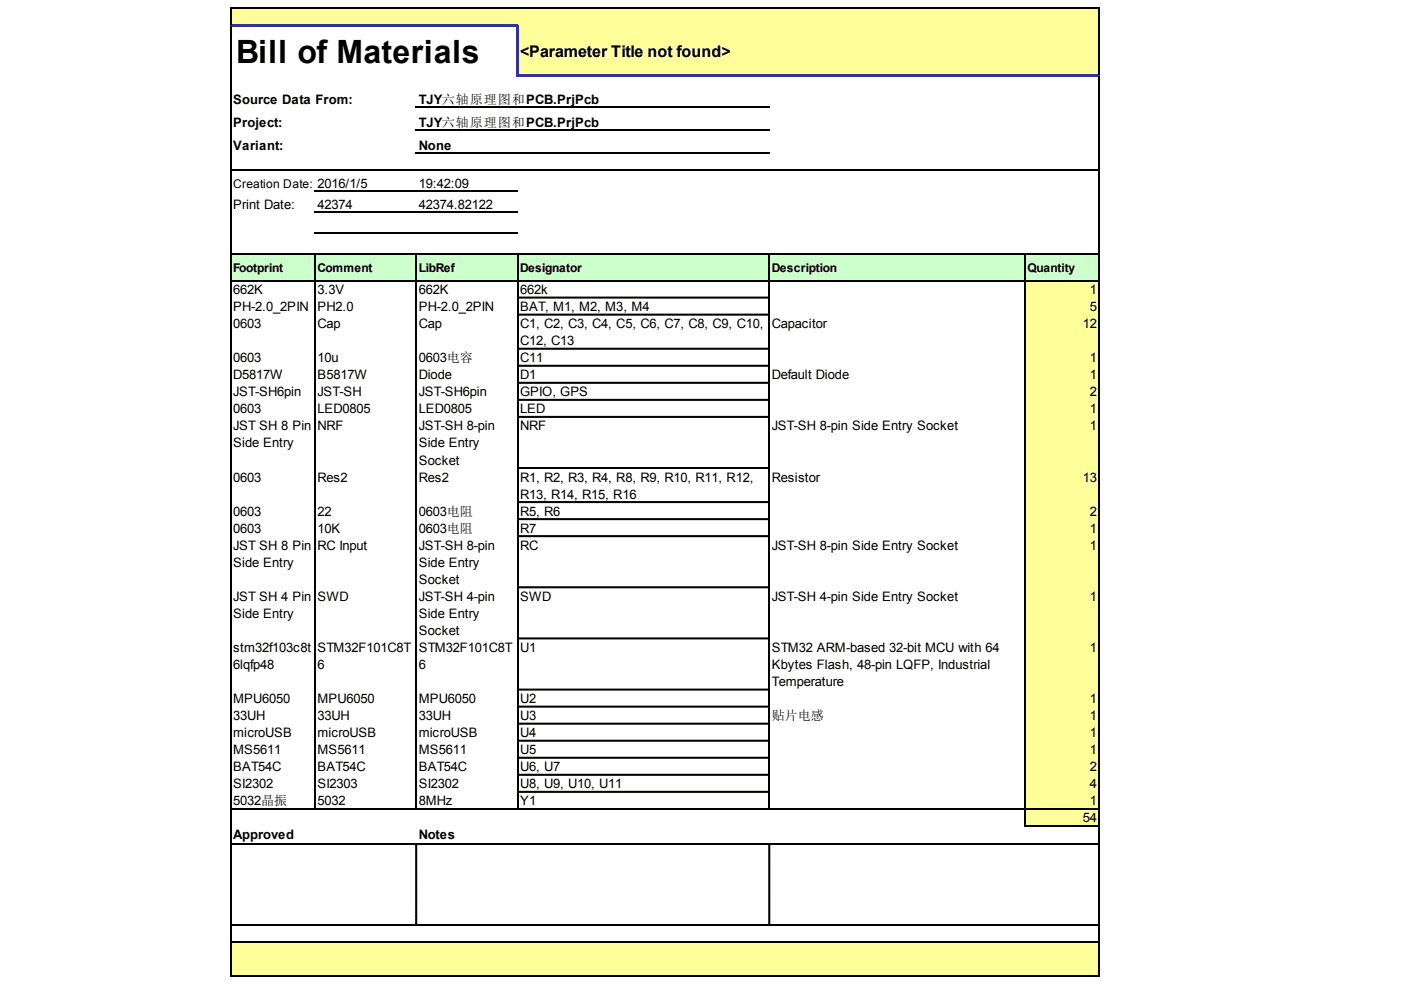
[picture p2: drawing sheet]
<svg xmlns="http://www.w3.org/2000/svg" width="297mm" height="210mm" viewBox="0 0 297 210" stroke-linecap="round" stroke-linejoin="round" font-family="sans-serif">
<defs><g id="words">
<text font-size="6.8" x="50.1" y="13.5">Bill of Materials</text>
<text font-size="3.4" x="110.3" y="12.2">&lt;Parameter Title not found&gt;</text>
<g font-size="2.8">
<text x="49.4" y="22">Source Data From:</text>
<text x="88.8" y="22">TJY六轴原理图和PCB.PrjPcb</text>
<text x="49.4" y="26.9">Project:</text>
<text x="88.8" y="26.9">TJY六轴原理图和PCB.PrjPcb</text>
<text x="49.4" y="31.7">Variant:</text>
<text x="88.8" y="31.7">None</text>
<text x="88.8" y="39.8">19:42:09</text>
<text x="49.4" y="44.3">Print Date:</text>
<text x="67.3" y="44.3">42374</text>
<text x="88.8" y="44.3">42374.82122</text>
<text x="49.4" y="62.4">662K</text>
<text x="49.4" y="66">PH-2.0_2PIN</text>
<text x="67.3" y="62.4">3.3V</text>
<text x="67.3" y="66">PH2.0</text>
<text x="88.8" y="62.4">662K</text>
<text x="88.8" y="66">PH-2.0_2PIN</text>
<text x="110.3" y="62.4">662k</text>
<text x="110.3" y="66">BAT, M1, M2, M3, M4</text>
<text x="231.1" y="62.4">1</text>
<text x="231.1" y="66">5</text>
<text x="49.4" y="69.6">0603</text>
<text x="67.3" y="69.6">Cap</text>
<text x="88.8" y="69.6">Cap</text>
<text x="110.3" y="69.6">C1, C2, C3, C4, C5, C6, C7, C8, C9, C10,</text>
<text x="163.6" y="69.6">Capacitor</text>
<text x="229.6" y="69.6">12</text>
<text x="49.4" y="76.8">0603</text>
<text x="67.3" y="76.8">10u</text>
<text x="88.8" y="76.8">0603电容</text>
<text x="110.3" y="73.2">C12, C13</text>
<text x="110.3" y="76.8">C11</text>
<text x="231.1" y="76.8">1</text>
<text x="49.4" y="80.4">D5817W</text>
<text x="67.3" y="80.4">B5817W</text>
<text x="88.8" y="80.4">Diode</text>
<text x="110.3" y="80.4">D1</text>
<text x="163.6" y="80.4">Default Diode</text>
<text x="231.1" y="80.4">1</text>
<text x="49.4" y="84">JST-SH6pin</text>
<text x="49.4" y="87.6">0603</text>
<text x="67.3" y="84">JST-SH</text>
<text x="67.3" y="87.6">LED0805</text>
<text x="88.8" y="84">JST-SH6pin</text>
<text x="88.8" y="87.6">LED0805</text>
<text x="110.3" y="84">GPIO, GPS</text>
<text x="110.3" y="87.6">LED</text>
<text x="231.1" y="84">2</text>
<text x="231.1" y="87.6">1</text>
<text x="49.4" y="91.3">JST SH 8 Pin</text>
<text x="49.4" y="94.9">Side Entry</text>
<text x="67.3" y="91.3">NRF</text>
<text x="88.8" y="91.3">JST-SH 8-pin</text>
<text x="88.8" y="94.9">Side Entry</text>
<text x="110.3" y="91.3">NRF</text>
<text x="163.6" y="91.3">JST-SH 8-pin Side Entry Socket</text>
<text x="231.1" y="91.3">1</text>
<text x="88.8" y="98.5">Socket</text>
<text x="49.4" y="102.1">0603</text>
<text x="67.3" y="102.1">Res2</text>
<text x="88.8" y="102.1">Res2</text>
<text x="110.3" y="102.1">R1, R2, R3, R4, R8, R9, R10, R11, R12,</text>
<text x="110.3" y="105.7">R13, R14, R15, R16</text>
<text x="163.6" y="102.1">Resistor</text>
<text x="229.6" y="102.1">13</text>
<text x="49.4" y="109.3">0603</text>
<text x="49.4" y="112.9">0603</text>
<text x="67.3" y="109.3">22</text>
<text x="67.3" y="112.9">10K</text>
<text x="88.8" y="109.3">0603电阻</text>
<text x="88.8" y="112.9">0603电阻</text>
<text x="110.3" y="109.3">R5, R6</text>
<text x="110.3" y="112.9">R7</text>
<text x="231.1" y="109.3">2</text>
<text x="231.1" y="112.9">1</text>
<text x="49.4" y="116.6">JST SH 8 Pin</text>
<text x="67.3" y="116.6">RC Input</text>
<text x="88.8" y="116.6">JST-SH 8-pin</text>
<text x="110.3" y="116.6">RC</text>
<text x="163.6" y="116.6">JST-SH 8-pin Side Entry Socket</text>
<text x="231.1" y="116.6">1</text>
<text x="49.4" y="120.2">Side Entry</text>
<text x="88.8" y="120.2">Side Entry</text>
<text x="88.8" y="123.8">Socket</text>
<text x="49.4" y="127.4">JST SH 4 Pin</text>
<text x="49.4" y="131">Side Entry</text>
<text x="67.3" y="127.4">SWD</text>
<text x="88.8" y="127.4">JST-SH 4-pin</text>
<text x="88.8" y="131">Side Entry</text>
<text x="110.3" y="127.4">SWD</text>
<text x="163.6" y="127.4">JST-SH 4-pin Side Entry Socket</text>
<text x="231.1" y="127.4">1</text>
<text x="88.8" y="134.6">Socket</text>
<text x="49.4" y="138.2">stm32f103c8t</text>
<text x="49.4" y="141.8">6lqfp48</text>
<text x="67.3" y="138.2">STM32F101C8T</text>
<text x="67.3" y="141.8">6</text>
<text x="88.8" y="138.2">STM32F101C8T</text>
<text x="88.8" y="141.8">6</text>
<text x="110.3" y="138.2">U1</text>
<text x="163.6" y="138.2">STM32 ARM-based 32-bit MCU with 64</text>
<text x="163.6" y="141.8">Kbytes Flash, 48-pin LQFP, Industrial</text>
<text x="231.1" y="138.2">1</text>
<text x="49.4" y="149.1">MPU6050</text>
<text x="67.3" y="149.1">MPU6050</text>
<text x="88.8" y="149.1">MPU6050</text>
<text x="110.3" y="149.1">U2</text>
<text x="163.6" y="145.5">Temperature</text>
<text x="231.1" y="149.1">1</text>
<text x="49.4" y="152.7">33UH</text>
<text x="67.3" y="152.7">33UH</text>
<text x="88.8" y="152.7">33UH</text>
<text x="110.3" y="152.7">U3</text>
<text x="163.6" y="152.7">贴片电感</text>
<text x="231.1" y="152.7">1</text>
<text x="49.4" y="156.3">microUSB</text>
<text x="49.4" y="159.9">MS5611</text>
<text x="67.3" y="156.3">microUSB</text>
<text x="67.3" y="159.9">MS5611</text>
<text x="88.8" y="156.3">microUSB</text>
<text x="88.8" y="159.9">MS5611</text>
<text x="110.3" y="156.3">U4</text>
<text x="110.3" y="159.9">U5</text>
<text x="231.1" y="156.3">1</text>
<text x="231.1" y="159.9">1</text>
<text x="49.4" y="163.5">BAT54C</text>
<text x="49.4" y="167.1">SI2302</text>
<text x="67.3" y="163.5">BAT54C</text>
<text x="67.3" y="167.1">SI2303</text>
<text x="88.8" y="163.5">BAT54C</text>
<text x="88.8" y="167.1">SI2302</text>
<text x="110.3" y="163.5">U6, U7</text>
<text x="110.3" y="167.1">U8, U9, U10, U11</text>
<text x="231.1" y="163.5">2</text>
<text x="231.1" y="167.1">4</text>
<text x="49.4" y="170.8">5032晶振</text>
<text x="67.3" y="170.8">5032</text>
<text x="88.8" y="170.8">8MHz</text>
<text x="110.3" y="170.8">Y1</text>
<text x="231.1" y="170.8">1</text>
<text x="49.4" y="178">Approved</text>
<text x="88.8" y="178">Notes</text>
<text x="229.6" y="174.4">54</text>
</g>
<g font-size="2.6">
<text x="49.4" y="39.8">Creation Date: 2016/1/5</text>
<text x="49.4" y="57.7">Footprint</text>
<text x="67.3" y="57.7">Comment</text>
<text x="88.8" y="57.7">LibRef</text>
<text x="110.3" y="57.7">Designator</text>
<text x="163.6" y="57.7">Description</text>
<text x="217.9" y="57.7">Quantity</text>
</g>
</g></defs>
<g fill="#ff9">
<path d="M49 1.7h17.9v3.9h-17.9z" fill-rule="evenodd"/>
<path d="M66.7 1.7h21.7v3.9h-21.7z" fill-rule="evenodd"/>
<path d="M88.1 1.7h21.7v3.9h-21.7z" fill-rule="evenodd"/>
<path d="M109.6 1.7h53.6v3.9h-53.6z" fill-rule="evenodd"/>
<path d="M163 1.7h54.4v3.9h-54.4z" fill-rule="evenodd"/>
<path d="M217.2 1.7h16v3.9h-16z" fill-rule="evenodd"/>
<path d="M109.6 5.4h53.6v10.8h-53.6z" fill-rule="evenodd"/>
<path d="M163 5.4h54.4v10.8h-54.4z" fill-rule="evenodd"/>
<path d="M217.2 5.4h16v10.8h-16z" fill-rule="evenodd"/>
<path d="M217.2 59.4h16v3.8h-16z" fill-rule="evenodd"/>
<path d="M217.2 63h16v3.8h-16z" fill-rule="evenodd"/>
<path d="M217.2 66.6h16v7.4h-16z" fill-rule="evenodd"/>
<path d="M217.2 73.8h16v3.9h-16z" fill-rule="evenodd"/>
<path d="M217.2 77.4h16v3.9h-16z" fill-rule="evenodd"/>
<path d="M217.2 81.1h16v3.8h-16z" fill-rule="evenodd"/>
<path d="M217.2 84.7h16v3.8h-16z" fill-rule="evenodd"/>
<path d="M217.2 88.3h16v11h-16z" fill-rule="evenodd"/>
<path d="M217.2 99.1h16v7.5h-16z" fill-rule="evenodd"/>
<path d="M217.2 106.3h16v3.9h-16z" fill-rule="evenodd"/>
<path d="M217.2 110h16v3.8h-16z" fill-rule="evenodd"/>
<path d="M217.2 113.6h16v11h-16z" fill-rule="evenodd"/>
<path d="M217.2 124.4h16v11.1h-16z" fill-rule="evenodd"/>
<path d="M217.2 135.3h16v11h-16z" fill-rule="evenodd"/>
<path d="M217.2 146.1h16v3.8h-16z" fill-rule="evenodd"/>
<path d="M217.2 149.7h16v3.8h-16z" fill-rule="evenodd"/>
<path d="M217.2 153.3h16v3.9h-16z" fill-rule="evenodd"/>
<path d="M217.2 156.9h16v3.9h-16z" fill-rule="evenodd"/>
<path d="M217.2 160.6h16v3.8h-16z" fill-rule="evenodd"/>
<path d="M217.2 164.2h16v3.8h-16z" fill-rule="evenodd"/>
<path d="M217.2 167.8h16v3.8h-16z" fill-rule="evenodd"/>
<path d="M217.2 171.4h16v3.8h-16z" fill-rule="evenodd"/>
<path d="M49 199.7h17.9v3.8h-17.9z" fill-rule="evenodd"/>
<path d="M66.7 199.7h21.7v3.8h-21.7z" fill-rule="evenodd"/>
<path d="M88.1 199.7h21.7v3.8h-21.7z" fill-rule="evenodd"/>
<path d="M109.6 199.7h53.6v3.8h-53.6z" fill-rule="evenodd"/>
<path d="M163 199.7h54.4v3.8h-54.4z" fill-rule="evenodd"/>
<path d="M217.2 199.7h16v3.8h-16z" fill-rule="evenodd"/>
<path d="M49 203.3h17.9v3.8h-17.9z" fill-rule="evenodd"/>
<path d="M66.7 203.3h21.7v3.8h-21.7z" fill-rule="evenodd"/>
<path d="M88.1 203.3h21.7v3.8h-21.7z" fill-rule="evenodd"/>
<path d="M109.6 203.3h53.6v3.8h-53.6z" fill-rule="evenodd"/>
<path d="M163 203.3h54.4v3.8h-54.4z" fill-rule="evenodd"/>
<path d="M217.2 203.3h16v3.8h-16z" fill-rule="evenodd"/>
</g>
<g fill="#cfc">
<path d="M49 53.8h17.9v5.8h-17.9z" fill-rule="evenodd"/>
<path d="M66.7 53.8h21.7v5.8h-21.7z" fill-rule="evenodd"/>
<path d="M88.1 53.8h21.7v5.8h-21.7z" fill-rule="evenodd"/>
<path d="M109.6 53.8h53.6v5.8h-53.6z" fill-rule="evenodd"/>
<path d="M163 53.8h54.4v5.8h-54.4z" fill-rule="evenodd"/>
<path d="M217.2 53.8h16v5.8h-16z" fill-rule="evenodd"/>
</g>
<g fill="none" stroke="#000" stroke-width=".21">
<path d="M48.8 1.7h184.4M48.9 1.6v3.6M48.9 5.6v201.5M233.1 1.6v14.2M233.1 16.2v190.9M48.8 36.1h184.4M88.1 22.7h75.1M88.1 27.6h75.1M88.1 32.5h75.1M48.8 54h184.4M48.8 59.5h184.4M66.7 40.6h43.1"/>
<path d="M66.7 45h43.1M66.7 49.5h43.1M66.8 53.8v117.8M88.2 53.8v117.8M109.7 53.8v117.8M163.1 53.8v117.8M217.3 53.8v121.4M48.8 171.5h184.4M48.8 178.9h184.4M217.2 175.1h16M48.8 196.2h184.4M48.8 199.8h184.4"/>
<path d="M48.8 207h184.4"/>
</g>
<path d="M48.8 5.4h61M109.6 5.4v10.8M109.8 16h123.4" fill="none" stroke="#339" stroke-width=".43"/>
<g fill="#000" stroke="#000" stroke-width=".21">
<path d="M109.8 63h53.2v.2h-53.2zM109.8 66.6h53.2v.2h-53.2zM109.8 73.8h53.2v.2h-53.2zM109.8 77.4h53.2v.3h-53.2zM109.8 81.1h53.2v.2h-53.2zM109.8 84.7h53.2v.2h-53.2zM109.8 88.3h53.2v.2h-53.2zM109.8 99.1h53.2v.2h-53.2zM109.8 106.3h53.2v.3h-53.2zM109.8 110h53.2v.2h-53.2zM109.8 113.6h53.2v.2h-53.2zM109.8 124.4h53.2v.2h-53.2z"/>
<path d="M109.8 135.3h53.2v.2h-53.2zM109.8 146.1h53.2v.2h-53.2zM109.8 149.7h53.2v.2h-53.2zM109.8 153.3h53.2v.2h-53.2zM109.8 156.9h53.2v.3h-53.2zM109.8 160.6h53.2v.2h-53.2zM109.8 164.2h53.2v.2h-53.2zM109.8 167.8h53.2v.2h-53.2z"/>
<path d="M88.1 179h.3v.3h-.3zM88.1 179.5h.3v.6h-.3zM88.1 180.3h.3v.7h-.3zM88.1 181.2h.3v.6h-.3zM88.1 182h.3v.7h-.3zM88.1 182.9h.3v.6h-.3zM88.1 183.7h.3v.7h-.3zM88.1 184.6h.3v.6h-.3zM88.1 185.4h.3v.7h-.3zM88.1 186.3h.3v.6h-.3zM88.1 187.1h.3v.7h-.3zM88.1 188h.3v.6h-.3zM88.1 188.8h.3v.7h-.3zM88.1 189.7h.3v.6h-.3zM88.1 190.5h.3v.7h-.3zM88.1 191.4h.3v.6h-.3zM88.1 192.2h.3v.7h-.3zM88.1 193.1h.3v.6h-.3zM88.1 193.9h.3v.7h-.3zM88.1 194.8h.3v.6h-.3zM88.1 195.6h.3v.4h-.3z"/>
<path d="M163 179h.2v.3h-.2zM163 179.5h.2v.6h-.2zM163 180.3h.2v.7h-.2zM163 181.2h.2v.6h-.2zM163 182h.2v.7h-.2zM163 182.9h.2v.6h-.2zM163 183.7h.2v.7h-.2zM163 184.6h.2v.6h-.2zM163 185.4h.2v.7h-.2zM163 186.3h.2v.6h-.2zM163 187.1h.2v.7h-.2zM163 188h.2v.6h-.2zM163 188.8h.2v.7h-.2zM163 189.7h.2v.6h-.2zM163 190.5h.2v.7h-.2zM163 191.4h.2v.6h-.2zM163 192.2h.2v.7h-.2zM163 193.1h.2v.6h-.2zM163 193.9h.2v.7h-.2zM163 194.8h.2v.6h-.2zM163 195.6h.2v.4h-.2z"/>
</g>
<use href="#words"/>
</svg>
